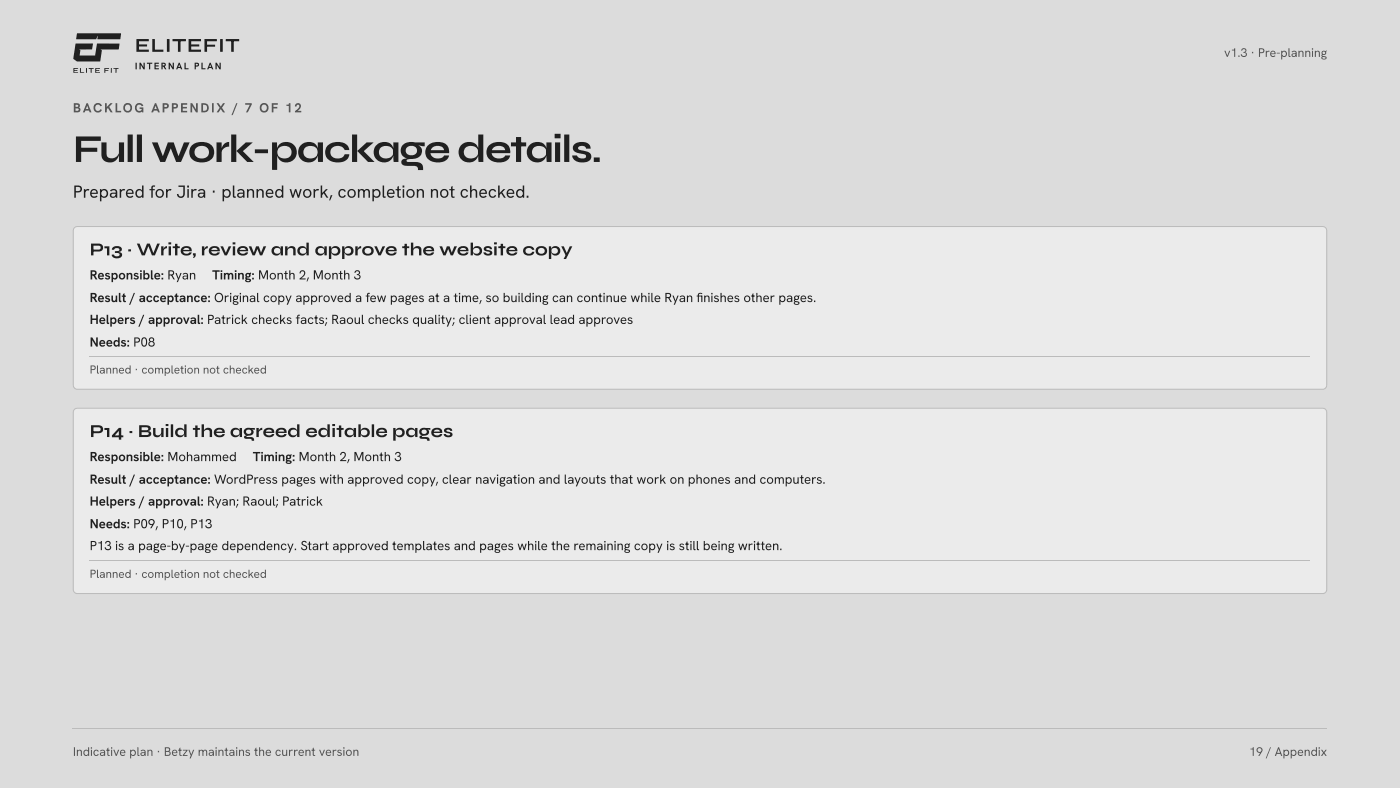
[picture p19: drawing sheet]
<svg xmlns="http://www.w3.org/2000/svg" width="508mm" height="286mm" viewBox="0 0 508 286" stroke-linecap="round" stroke-linejoin="round" font-family="sans-serif">
<defs><g id="words">
<text font-size="14.3" fill="#1d2123" x="26.5" y="58.7">Fullwork-packagedetails.</text>
<text font-size="7.1" fill="#1d2123" x="48.9" y="18.8">ELITEFIT</text>
<g font-size="6.6" fill="#1d2123">
<text x="32.5" y="92.6">P13 · Write, review and approve the website copy</text>
<text x="32.5" y="158.5">P14 · Build the agreed editable pages</text>
</g>
<text font-size="6.3" fill="#1d2123" x="26.5" y="71.7">Prepared for Jira · planned work, completion not checked.</text>
<text font-size="4.8" fill="#51584f" x="26.5" y="40.7">BACKLOG APPENDIX / 7 OF 12</text>
<g font-size="4.8" fill="#1d2123">
<text x="32.5" y="101.3">Responsible: Ryan</text>
<text x="77" y="101.3">Timing: Month 2, Month 3</text>
<text x="32.5" y="109.5">Result / acceptance: Original copy approved a few pages at a time, so building can continue while Ryan fnishes other pages.</text>
<text x="252.7" y="109.5">i</text>
<text x="32.5" y="117.5">Helpers / approval: Patrick checks facts; Raoul checks quality; client approval lead approves</text>
<text x="32.5" y="125.7">Needs: P08</text>
<text x="32.5" y="167.2">Responsible: Mohammed</text>
<text x="91.7" y="167.2">Timing: Month 2, Month 3</text>
<text x="32.5" y="175.4">Result / acceptance: WordPress pages with approved copy, clear navigation and layouts that work on phones and computers.</text>
<text x="32.5" y="183.4">Helpers / approval: Ryan; Raoul; Patrick</text>
<text x="32.5" y="191.6">Needs: P09, P10, P13</text>
<text x="32.5" y="199.5">P13 is a page-by-page dependency. Start approved templates and pages while the remaining copy is still being written.</text>
</g>
<g font-size="4.5" fill="#51584f">
<text x="444.2" y="20.6">v1.3 · Pre-planning</text>
<text x="26.5" y="274.1">Indicative plan · Betzy maintains the current version</text>
<text x="453.3" y="274.1">19 / Appendix</text>
</g>
<g font-size="4.2" fill="#51584f">
<text x="32.5" y="135.5">Planned · completion not checked</text>
<text x="32.5" y="209.6">Planned · completion not checked</text>
</g>
<text font-size="3.4" fill="#1d2123" x="48.9" y="25.1">INTERNAL PLAN</text>
</g></defs>
<g fill="#dfddd0">
<path d="M0 0h508v285.7h-508z"/>
<path d="M0 0h508v285.8h-508z"/>
</g>
<path d="M41.2 24.7v.3h.7v1.4h.4v-1.4h.7v-.3zM40.2 24.7v1.7h.4v-1.6zM37.9 24.7v1.7h.3l.1-.7h1v-.2h-1.1v-.5h1.3v-.3zM34.6 24.7v1.7h1.7l-.1-.2-1.3-.1 .1-.4h1v-.3h-1.1v-.4h1.3l.1-.3zM32.2 24.7v.3h.7v1.4h.4v-1.4h.7v-.3zM31.2 24.7v1.7h.4v-1.7zM29 24.7v1.7h1.5v-.2h-1.1v-1.5zM26.6 24.7v1.7h1.7v-.2l-1.3-.1v-.4h1.1l-.1-.3h-1v-.4h1.3v-.3zM27.4 15.8l-.8 5.5 1.3 1h8.4l.7-4-.6-.4h6.6l.4-2.1h-8.2l-.7 4.3h-5.6l.3-1.9-.5-.3h4.7l.4-2.1zM28 12.1l-.4 2.1h7.3l.6-1.3-.1 1.3h8.2l.3-1.6v-.5z" fill-rule="evenodd" fill="#1d2123"/>
<path d="M27 82.6l1-.4h452a1.45 1.45 0 0 1 1.4 1.4v56.1a1.46 1.46 0 0 1-1.4 1.5h-452a1.46 1.46 0 0 1-1.4-1.5v-56.1z" fill="#ebece2"/>
<path d="M27 82.6l1-.4h452a1.45 1.45 0 0 1 1.4 1.4v56.1a1.46 1.46 0 0 1-1.4 1.5h-452a1.46 1.46 0 0 1-1.4-1.5v-56.1zM32.5 129.2h443" fill="none" stroke="#b9beae" stroke-width=".36"/>
<path d="M27 148.5l1-.5h452a1.45 1.45 0 0 1 1.4 1.5v64.3a1.46 1.46 0 0 1-1.4 1.4h-452a1.46 1.46 0 0 1-1.4-1.4v-64.3z" fill="#ebece2"/>
<path d="M27 148.5l1-.5h452a1.45 1.45 0 0 1 1.4 1.5v64.3a1.46 1.46 0 0 1-1.4 1.4h-452a1.46 1.46 0 0 1-1.4-1.4v-64.3zM32.5 203.3h443M26.5 264.2h455" fill="none" stroke="#b9beae" stroke-width=".36"/>
<use href="#words"/>
</svg>
